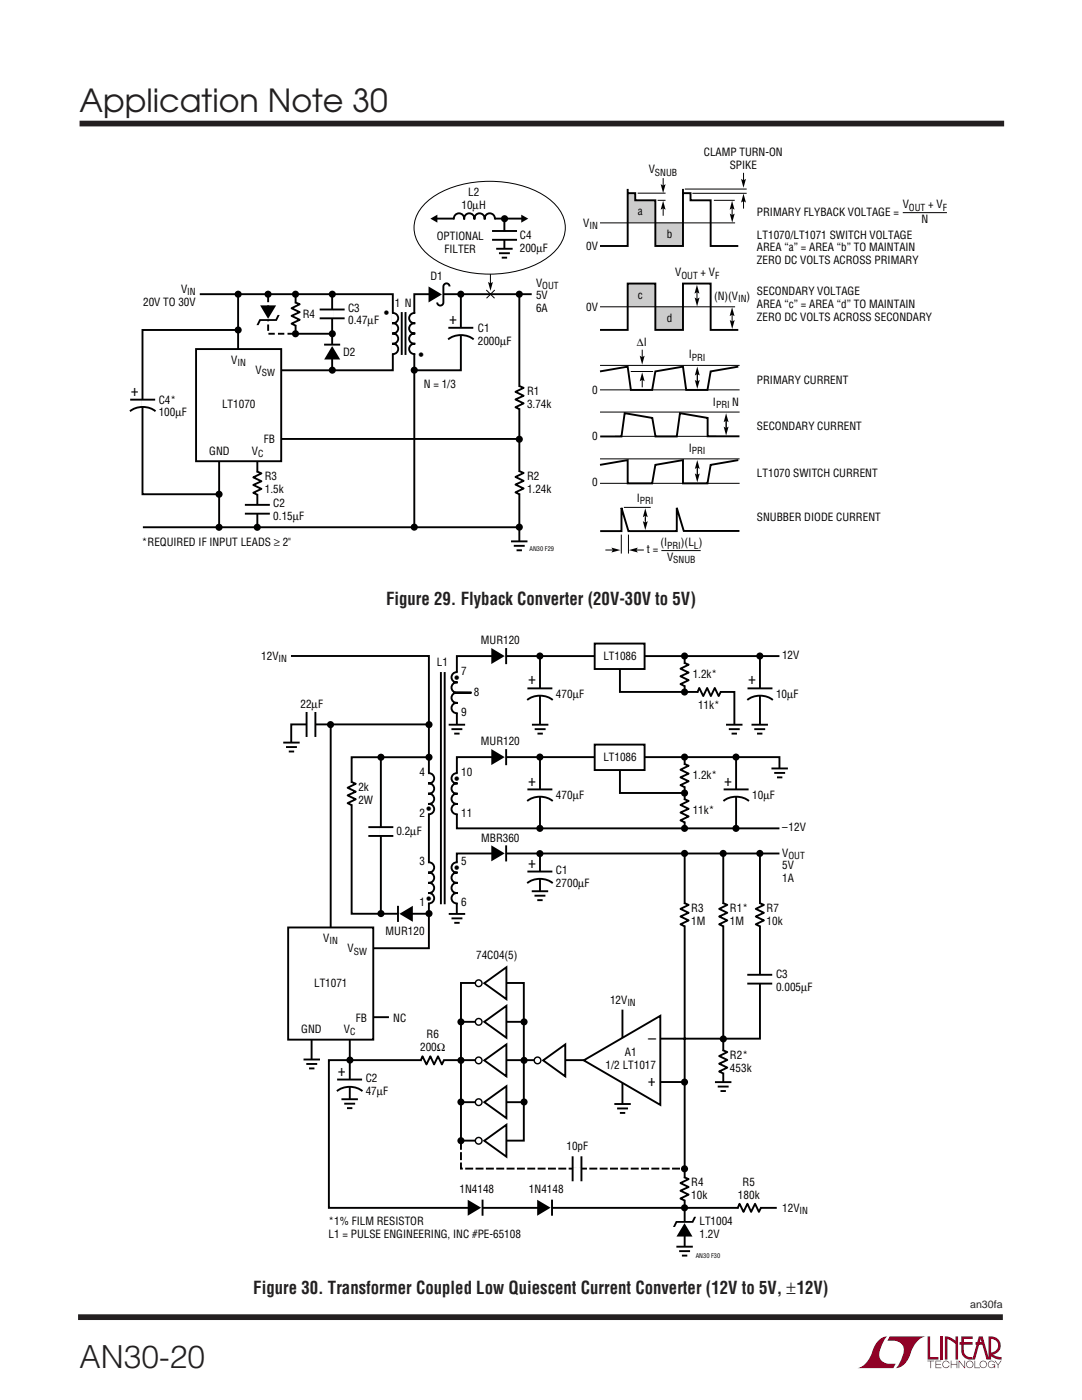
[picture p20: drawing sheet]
<svg xmlns="http://www.w3.org/2000/svg" width="216mm" height="279mm" viewBox="0 0 216 279" stroke-linecap="round" stroke-linejoin="round" font-family="sans-serif">
<defs><g id="words">
<g font-size="6.3" fill="#231f20">
<text x="15.9" y="22.3">Application Note 30</text>
<text x="15.9" y="273">AN30-20</text>
</g>
<g font-size="3.5" fill="#231f20">
<text x="77" y="120.8">Figure 29. Flyback Converter (20V-30V to 5V)</text>
<text x="50.5" y="258.2">Figure 30. Transformer Coupled Low Quiescent Current Converter (12V to 5V, ±12V)</text>
</g>
<g font-size="3.2">
<text x="89.6" y="64.6">+</text>
<text x="26.1" y="79">+</text>
<text x="105.4" y="136.6">+</text>
<text x="149.3" y="136.6">+</text>
<text x="105.4" y="156.8">+</text>
<text x="144.5" y="156.8">+</text>
<text x="105.4" y="173.2">+</text>
<text x="130.9" y="206.3" transform="rotate(-180 130.9 206.3)">–</text>
<text x="67.4" y="214.7">+</text>
<text x="130.9" y="215.1" transform="rotate(-180 130.9 215.1)">+</text>
</g>
<g font-size="2.9">
<text x="76.7" y="63.5">•</text>
<text x="83.6" y="71.9">•</text>
<text x="90.7" y="136.2">•</text>
<text x="90.7" y="156.4">•</text>
<text x="85.1" y="162.5">•</text>
<text x="90.7" y="174.2">•</text>
<text x="85.1" y="180.3">•</text>
</g>
<g font-size="2.2">
<text x="129.4" y="34.6">V</text>
<text x="140.4" y="31.1">CLAMP TURN-ON</text>
<text x="145.6" y="33.6">SPIKE</text>
<text x="92.1" y="41.6">10µH</text>
<text x="93.4" y="39.1">L2</text>
<text x="180.1" y="41.6">V</text>
<text x="185.2" y="41.6">+ V</text>
<text x="87.2" y="47.9">OPTIONAL</text>
<text x="103.7" y="47.7">C4</text>
<text x="116.4" y="45.2">V</text>
<text x="127.3" y="42.9">a</text>
<text x="133.1" y="47.6">b</text>
<text x="151" y="43">PRIMARY FLYBACK VOLTAGE =</text>
<text x="151" y="47.6">LT1070/LT1071 SWITCH VOLTAGE</text>
<text x="183.9" y="44.4">N</text>
<text x="88.7" y="50.4">FILTER</text>
<text x="103.7" y="50.3">200µF</text>
<text x="117" y="49.8">0V</text>
<text x="151" y="50.2">AREA “a” = AREA “b” TO MAINTAIN</text>
<text x="151" y="52.7">ZERO DC VOLTS ACROSS PRIMARY</text>
<text x="36.1" y="58.5">V</text>
<text x="85.9" y="55.9">D1</text>
<text x="107" y="59.8">5V</text>
<text x="107" y="57.2">V</text>
<text x="127.3" y="59.6">c</text>
<text x="134.7" y="55.1">V</text>
<text x="139.8" y="55.1">+ V</text>
<text x="142.5" y="59.9">(N)(V</text>
<text x="149" y="59.9">)</text>
<text x="151" y="58.9">SECONDARY VOLTAGE</text>
<text x="28.6" y="61">20V TO 30V</text>
<text x="60.4" y="63.4">R4</text>
<text x="69.5" y="62.2">C3</text>
<text x="69.5" y="64.7">0.47µF</text>
<text x="78.8" y="61.3">1 N</text>
<text x="107" y="62.3">6A</text>
<text x="117" y="62">0V</text>
<text x="133.1" y="64.3">d</text>
<text x="151" y="61.5">AREA “c” = AREA “d” TO MAINTAIN</text>
<text x="151" y="64">ZERO DC VOLTS ACROSS SECONDARY</text>
<text x="68.5" y="70.9">D2</text>
<text x="95.3" y="66.2">C1</text>
<text x="95.3" y="68.8">2000µF</text>
<text x="127.1" y="69.1">∆I</text>
<text x="137.4" y="71.5">I</text>
<text x="46.1" y="72.5">V</text>
<text x="51" y="74.6">V</text>
<text x="84.6" y="77.4">N = 1/3</text>
<text x="151" y="76.6">PRIMARY CURRENT</text>
<text x="31.7" y="80.6">C4*</text>
<text x="31.7" y="83.1">100µF</text>
<text x="44.3" y="81.5">LT1070</text>
<text x="105.2" y="78.8">R1</text>
<text x="105.2" y="81.3">3.74k</text>
<text x="118.2" y="78.6">0</text>
<text x="142.3" y="81">I</text>
<text x="146.1" y="81">N</text>
<text x="52.6" y="88.5">FB</text>
<text x="118.2" y="87.9">0</text>
<text x="151" y="85.9">SECONDARY CURRENT</text>
<text x="41.7" y="90.7">GND</text>
<text x="50.3" y="90.7">V</text>
<text x="52.8" y="95.9">R3</text>
<text x="105.2" y="95.8">R2</text>
<text x="137.4" y="90.1">I</text>
<text x="151" y="95.2">LT1070 SWITCH CURRENT</text>
<text x="52.8" y="98.4">1.5k</text>
<text x="54.5" y="101.2">C2</text>
<text x="105.2" y="98.3">1.24k</text>
<text x="118.2" y="97.1">0</text>
<text x="127.1" y="100.1">I</text>
<text x="54.5" y="103.7">0.15µF</text>
<text x="151" y="103.9">SNUBBER DIODE CURRENT</text>
<text x="28.3" y="109">*REQUIRED IF INPUT LEADS ≥ 2&quot;</text>
<text x="129.1" y="110.5">t =</text>
<text x="131.8" y="109.1">(I</text>
<text x="133.1" y="111.9">V</text>
<text x="135.9" y="109.1">)(L )</text>
<text x="52.1" y="131.6">12V</text>
<text x="96" y="128.6">MUR120</text>
<text x="120.4" y="131.8">LT1086</text>
<text x="156" y="131.6">12V</text>
<text x="87.2" y="132.9">L1</text>
<text x="92" y="134.8">7</text>
<text x="138.2" y="135.4">1.2k*</text>
<text x="60" y="141.3">22µF</text>
<text x="92" y="142.9">9</text>
<text x="94.6" y="139">8</text>
<text x="110.9" y="139.4">470µF</text>
<text x="139.3" y="141.5">11k*</text>
<text x="154.9" y="139.4">10µF</text>
<text x="96" y="148.8">MUR120</text>
<text x="83.7" y="154.9">4</text>
<text x="92" y="154.9">10</text>
<text x="120.4" y="151.9">LT1086</text>
<text x="138.2" y="155.5">1.2k*</text>
<text x="71.5" y="157.9">2k</text>
<text x="71.5" y="160.4">2W</text>
<text x="110.9" y="159.5">470µF</text>
<text x="150.1" y="159.5">10µF</text>
<text x="79.1" y="166.7">0.2µF</text>
<text x="83.7" y="163">2</text>
<text x="92" y="163">11</text>
<text x="96" y="168">MBR360</text>
<text x="138.2" y="162.5">11k*</text>
<text x="156.1" y="165.9">–12V</text>
<text x="83.7" y="172.7">3</text>
<text x="92" y="172.7">5</text>
<text x="156.1" y="171">V</text>
<text x="156.1" y="173.5">5V</text>
<text x="110.9" y="174.4">C1</text>
<text x="110.9" y="177">2700µF</text>
<text x="156.1" y="176">1A</text>
<text x="83.7" y="180.8">1</text>
<text x="92" y="180.8">6</text>
<text x="137.9" y="182.1">R3</text>
<text x="137.9" y="184.6">1M</text>
<text x="145.7" y="182.1">R1*</text>
<text x="145.7" y="184.6">1M</text>
<text x="153" y="182.1">R7</text>
<text x="153" y="184.6">10k</text>
<text x="64.5" y="188">V</text>
<text x="69.4" y="190.1">V</text>
<text x="77" y="186.6">MUR120</text>
<text x="95" y="191.3">74C04(5)</text>
<text x="62.7" y="196.9">LT1071</text>
<text x="154.9" y="195.2">C3</text>
<text x="154.9" y="197.8">0.005µF</text>
<text x="71" y="203.9">FB</text>
<text x="78.5" y="203.9">NC</text>
<text x="121.7" y="200.3">12V</text>
<text x="60.1" y="206.2">GND</text>
<text x="68.6" y="206.2">V</text>
<text x="83.8" y="209.8">200Ω</text>
<text x="85.1" y="207.2">R6</text>
<text x="73" y="216">C2</text>
<text x="120.9" y="213.3">1/2 LT1017</text>
<text x="124.7" y="210.8">A1</text>
<text x="145.7" y="211.4">R2*</text>
<text x="145.7" y="214">453k</text>
<text x="73" y="218.5">47µF</text>
<text x="113" y="229.5">10pF</text>
<text x="91.7" y="238.2">1N4148</text>
<text x="105.5" y="238.2">1N4148</text>
<text x="137.9" y="236.8">R4</text>
<text x="137.9" y="239.3">10k</text>
<text x="147.3" y="239.3">180k</text>
<text x="148.2" y="236.8">R5</text>
<text x="65.6" y="244.5">*1% FILM RESISTOR</text>
<text x="139.6" y="244.5">LT1004</text>
<text x="156.1" y="241.9">12V</text>
<text x="65.6" y="247.1">L1 = PULSE ENGINEERING, INC #PE-65108</text>
<text x="139.6" y="247">1.2V</text>
</g>
<text font-size="2.1" fill="#231f20" x="193.6" y="261.1">an30fa</text>
<g font-size="1.9">
<text x="130.7" y="35.1">SNUB</text>
<text x="117.6" y="45.7">IN</text>
<text x="181.4" y="42.1">OUT</text>
<text x="188.1" y="42.1">F</text>
<text x="37.4" y="59">IN</text>
<text x="108.2" y="57.7">OUT</text>
<text x="136" y="55.6">OUT</text>
<text x="142.7" y="55.6">F</text>
<text x="147.3" y="60.4">IN</text>
<text x="138" y="72">PRI</text>
<text x="47.4" y="73">IN</text>
<text x="52.2" y="75.1">SW</text>
<text x="142.9" y="81.5">PRI</text>
<text x="51.5" y="91.2">C</text>
<text x="138" y="90.6">PRI</text>
<text x="127.7" y="100.6">PRI</text>
<text x="133.1" y="109.5">PRI</text>
<text x="134.4" y="112.4">SNUB</text>
<text x="138.5" y="109.5">L</text>
<text x="55.6" y="132.1">IN</text>
<text x="157.3" y="171.4">OUT</text>
<text x="65.7" y="188.5">IN</text>
<text x="70.6" y="190.5">SW</text>
<text x="125.2" y="200.8">IN</text>
<text x="69.9" y="206.6">C</text>
<text x="159.5" y="242.3">IN</text>
</g>
<g font-size="1.3">
<text x="105.7" y="109.9">AN30 F29</text>
<text x="138.8" y="251">AN30 F30</text>
</g>
</g></defs>
<path d="M15.9 24.7h184.5M15.6 262.9h184.5" fill="none" stroke="#231f20" stroke-width="1.1" stroke-linecap="butt"/>
<g fill="#900126">
<path d="M185.1 266.7h.5v4.1h1.7v.5h-2.2z"/>
<path d="M175.5 267.3l.5-.3 1.1-.3a5.2 5.2 0 0 0-1.6 4.2 2.65 2.65 0 0 0 3.2 1.3l-.4 .8h-7.2a5 5 0 0 0 3.2-3.8l.3-.8z"/>
<path d="M177.5 266.7h7.2a5 5 0 0 0-3.2 3.9 3.3 3.3 0 0 1-2.8 2.4 5.2 5.2 0 0 0 1.6-4.2 2.65 2.65 0 0 0-3.2-1.2z"/>
<path d="M187.6 266.7h.5v4.6h-.5z"/>
<path d="M188.5 266.7l1.1 .2 1.1 .7v-.9h.5v4.6h-.5v-3.1l-1.6-1v4.1h-.6z"/>
<path d="M185 271.6h1.4v.1h-.6v1.3h-.1v-1.3h-.7z"/>
<path d="M186.7 271.6h1.1v.1h-1v.5h1v.1h-1v.6h1v.1h-1.1z"/>
<path d="M189.7 271.6h.1v.6h1.1v-.6h.1v1.4h-.1v-.7h-1.1v.7h-.1z"/>
<path d="M191.3 271.6h.1l1 1.2v-1.2h.2v1.4h-.2l-1-1.3v1.3h-.1z"/>
<path d="M194.4 271.6h.2v1.3h.9v.1h-1.1z"/>
<path d="M198.5 271.6h.1l.6 .7 .5-.7h.1l-.6 .8v.6h-.1v-.6z"/>
<path d="M191.8 266.7h2.3v.5h-1.8v.7h1.8v.5h-1.8v1.2a1.35 1.35 0 0 0 1.7 1.2v.5l1.3-4.6h.8l1.1 4.2v-4.2a1.88 1.88 0 0 1 2.4 1.4 1.88 1.88 0 0 1-1.5 2.3l.8 .3 1 .1v.5h-.4a3.4 3.4 0 0 1-1.9-.7v-.7a1.37 1.37 0 0 0 1.6-1.2 1.37 1.37 0 0 0-1.4-1.5v4.1h-1l-.8-2.9h-1.3v-.5h1.2l-.2-.7-1.2 4.1a2.1 2.1 0 0 1-2.6-1.3l-.1-1.6h-.3v-.5h.3z"/>
<path d="M193 271.8a.74 .74 0 0 1 1.1 .1 .74 .74 0 0 1-.4 1.1 .74 .74 0 0 1-.9-.7h.1a.6 .6 0 0 0 .9 .5 .6 .6 0 0 0 .1-1 .6 .6 0 0 0-.9 .3l-.1 .2h-.1z"/>
<path d="M195.7 271.8a.74 .74 0 0 1 1.1 .1 .74 .74 0 0 1-.4 1.1 .74 .74 0 0 1-.9-.7h.1a.6 .6 0 0 0 .9 .5 .6 .6 0 0 0 .1-1 .6 .6 0 0 0-1 .3v.2h-.1z"/>
<path d="M197.3 271.8a.73 .73 0 0 1 1.2 .2h-.1a.6 .6 0 0 0-1-.2 .6 .6 0 0 0 .1 1 .6 .6 0 0 0 .9-.4h-.5v-.1h.7v.7h-.2v-.3a.74 .74 0 0 1-1.1 .2 .74 .74 0 0 1 0-1.1z"/>
<path d="M188.2 271.8a.73 .73 0 0 1 1.3 .3h-.2a.6 .6 0 0 0-.9-.3 .6 .6 0 0 0 0 1 .6 .6 0 0 0 .9-.3h.2a.74 .74 0 0 1-1.1 .4 .74 .74 0 0 1-.2-1.1z"/>
</g>
<path d="M119.7 96.5h27.9M122.7 87.1h20.2" fill="none" stroke="#000" stroke-width=".2"/>
<g fill="#ccc">
<path d="M130.8 44.5h5.5v4.6h-5.5z"/>
<path d="M125.3 38.5h1.5v1.5h4v4.5h-5.6z"/>
</g>
<g fill="none" stroke="#000" stroke-width=".38">
<path d="M39.9 58.7h38.5v15.2h-28.2M47.5 58.8v14.3M66.3 58.7v15.2M92 58.7v15.2h-9.3M103.6 58.7v50.8M106.1 58.7h-23.4v46.5M47.5 65.9h-19.1v32.7h15.3M58.6 66.6h7.7M103.6 77l.9 .4-1.6 .8 1.6 .8-1.6 .7 1.6 .8-1.6 .8 .8 .4M43.7 91.3v14M50.2 87.6h53.5M51.2 94.1l1 .4-1.7 .8 1.7 .7-1.7 .8 1.7 .8-1.7 .7 .9 .5"/>
<path d="M51.3 91.3v14M103.6 94l.9 .4-1.6 .8 1.6 .8-1.6 .7 1.6 .8-1.6 .8 .8 .4M28.5 105.2h75.1"/>
</g>
<circle cx="66.3" cy="66.6" r=".71" fill="#000"/>
<path d="M58.6 66.6h-5.1v-7.7" fill="none" stroke="#000" stroke-width=".38" stroke-dasharray="1.3 .6" stroke-linecap="butt"/>
<path d="M103.7 77.2v4.3M51.4 94.3v4.3M103.7 94.2v4.3" fill="none" stroke="#fff" stroke-width=".63" stroke-linecap="butt"/>
<path d="M39.1 69.7h17v22.3h-17z" fill="#fff"/>
<g fill="none" stroke="#000" stroke-width=".38">
<path d="M125.2 37.7v11.4h-5.5M136.3 38.5h1.5v1.5h4v9.1h5.5M136.3 37.7v11.4h-5.5v-9.1h-4v-1.5h-1.6M59 58.9v7.7M86.9 43.6h17.4M89.7 57.2a.62 .62 0 0 0-.6-.6 .62 .62 0 0 0-.6 .6v3.2a.62 .62 0 0 1-.6 .6 .62 .62 0 0 1-.7-.6M90.6 43.8a1.04 1.04 0 0 1 1-1.2 1.04 1.04 0 0 1 1 1.2 1.04 1.04 0 0 1 1-1.2 1.04 1.04 0 0 1 1.1 1.2 1.04 1.04 0 0 1 1-1.2 1.04 1.04 0 0 1 1 1.2 1.04 1.04 0 0 1 1-1.2 1.04 1.04 0 0 1 1.1 1.2M98.2 46.1h5M98.2 47.9h5M99 49.6h3.3M99.6 50.5h2.1M100.1 51.4h1.1"/>
<path d="M100.6 43.6v7.2M26 79.8h5M39.1 69.7h17v22.3h-17zM58.9 60.3l.9 .4-1.6 .8 1.6 .8-1.6 .7 1.6 .8-1.6 .8 .9 .4M63.8 61.8h5M63.8 63.5h5M67.9 68.8h-3.2M78.2 62.5a1.04 1.04 0 0 1 1.3 1 1.04 1.04 0 0 1-1.3 1 1.04 1.04 0 0 1 1.3 1 1.04 1.04 0 0 1-1.3 1.1 1.04 1.04 0 0 1 1.3 1 1.04 1.04 0 0 1-1.3 1 1.04 1.04 0 0 1 1.3 1 1.04 1.04 0 0 1-1.3 1.1M80.2 62.3v8.5M80.9 62.3v8.5M82.9 62.5a1.04 1.04 0 0 0-1.3 1 1.04 1.04 0 0 0 1.3 1 1.04 1.04 0 0 0-1.3 1 1.04 1.04 0 0 0 1.3 1.1 1.04 1.04 0 0 0-1.3 1 1.04 1.04 0 0 0 1.3 1 1.04 1.04 0 0 0-1.3 1 1.04 1.04 0 0 0 1.3 1.1M89.4 67.7a4.2 4.2 0 0 1 5.1 0"/>
<path d="M89.5 65.4h4.9M25.9 82.1a4.2 4.2 0 0 1 5.1 0M48.9 100.8h4.9M48.9 102.5h4.9M102 108h3.3M102.5 108.9h2.2M103.1 109.8h1"/>
</g>
<g fill="#000">
<path d="M131.8 36.8l.5 .2 .5-.2-.5 1.7zM147.9 35.7l.5 .3 .4-.3-.4 1.8zM85.9 43.6l1.4-.8v1.6zM85.5 57.2l2.7 1.6-2.7 1.6zM97.4 56.3l.5 .3 .5-.3-.5 1.7zM104 42.8l1.4 .8-1.4 .8zM132.3 40.1l.5 1.8-.5-.3-.5 .3zM146.1 40.1l.5 1.8-.5-.3-.5 .3zM145.6 42.6l.5 .3 .5-.3-.5 1.8zM148.4 38.6l.4 1.8-.4-.3-.5 .3zM51.8 63.7h3.2l.4-.8h.4l-.6 1.1-3.2 .1-.4 .8h-.4zM51.9 60.9h3.2l-1.6 2.7z"/>
<path d="M66.3 69.1l1.6 2.6h-3.2zM128.1 74.3l.5 1.8-.5-.3-.4 .3zM127.7 71l.4 .3 .5-.3-.5 1.8zM139.1 73.2l.5 1.7-.5-.2-.5 .2zM138.6 75.8l.5 .3 .5-.3-.5 1.8zM122 109.3l1.8 .5-1.8 .5 .3-.5zM125.5 109.8l1.8-.5-.3 .5 .3 .5z"/>
<circle cx="47.5" cy="58.7" r=".71"/>
<circle cx="53.5" cy="58.7" r=".71"/>
<circle cx="59" cy="58.7" r=".71"/>
<circle cx="66.3" cy="58.7" r=".71"/>
<circle cx="91.9" cy="58.7" r=".71"/>
<circle cx="100.7" cy="43.6" r=".71"/>
<circle cx="103.6" cy="58.7" r=".71"/>
<circle cx="47.5" cy="65.9" r=".71"/>
<circle cx="59" cy="66.6" r=".71"/>
<circle cx="66.3" cy="73.9" r=".71"/>
<circle cx="82.7" cy="73.9" r=".71"/>
<circle cx="43.7" cy="98.6" r=".71"/>
<circle cx="103.6" cy="87.7" r=".71"/>
<circle cx="43.7" cy="105.2" r=".71"/>
<circle cx="51.3" cy="105.2" r=".71"/>
<circle cx="82.7" cy="105.2" r=".71"/>
<circle cx="103.6" cy="105.2" r=".71"/>
</g>
<path d="M86.4 58.8h2M90.6 43.6h8.1M100.7 46.1v1.8M28.5 79.8v1.4M53.5 62v1.9M59 60.5v4.4M66.3 68.8v2M66.3 61.8v1.7M78.4 62.5v8.1M82.7 62.5v8.1M92 65.4v1.5M51.4 100.8v1.7" fill="none" stroke="#fff" stroke-width=".63" stroke-linecap="butt"/>
<g fill="none" stroke="#000" stroke-width=".2">
<path d="M127.2 38.5h5.6M131.2 40h1.6M132.3 35.5v1.8M136.6 37.7h12.4M138.2 38.6h10.8M142.4 40h4.2M148.4 34.5v1.7M148.4 39.9v1.7M85 40.5a19.5 19.5 0 0 1 14.5-4.3 17.9 17.9 0 0 1 11 4.3 6.4 6.4 0 0 1 0 9.9 19.5 19.5 0 0 1-14.6 4.2 17.9 17.9 0 0 1-10.9-4.2 6.4 6.4 0 0 1 0-9.9zM97 57.9l1.7 1.6M97.9 54.7v2.1M98.7 57.9l-1.6 1.6"/>
<path d="M119.7 44.5h27M132.3 41.3v1.8M146.1 41.3v1.8M128.1 69.8v1.7M128.1 75.6v1.7M139.1 74.4v2M120.8 109.8h1.7M126.7 109.8h1.8"/>
</g>
<path d="M100.7 49.7v2M103.6 108.1v2" fill="none" stroke="#fff" stroke-width=".87" stroke-linecap="butt"/>
<g fill="#ccc">
<path d="M130.8 61.2h5.5v4.6h-5.5z"/>
<path d="M125.2 56.6h5.5v4.6h-5.5z"/>
</g>
<g fill="none" stroke="#000" stroke-width=".38">
<path d="M119.7 65.8h5.5v-9.2h5.6v9.2h5.5v-9.2h5.5v9.2h5.5M147.3 73.2l-5.5 .9-.6 3.7h-4.3l-.6-4.6-5.5 .9-.7 3.7h-4.2l-.7-4.6-5.5 .9M147.3 91.8l-5.5 1-.6 3.7h-4.9v-4.7l-5.5 1-.7 3.7h-4.9v-4.7l-5.5 1M147.6 87.1h-6.4v-3.7l-5.5-.9-.7 4.6h-4.2l-.6-3.7-5.6-.9-.6 4.6h-4.2M147.6 106h-11.2l-1.4-4.7v4.7h-9.6l-1.4-4.7v4.7h-4.2M58.1 130.9h27.5v58.3h-14.9M107.7 131.1v14M123.7 132.4v5.7h22.8v7.1M151.6 131.1v14M155.5 130.9h-64.3v14.3M66 144.7v43.5M107.7 151.2v14.1"/>
<path d="M123.7 152.6v5.7h12.9M136.6 151.2v14.1M146.9 151.2v14.1M155.5 153.6v-2.5h-64.3v14.2h64.3M107.7 170.5v8.3M136.6 170.3v78.8M144.3 170.3v46.9M151.6 170.4v36.9h-22.4M155.5 170.3h-64.4v12.2M92 196.2h12.5v31.4h-12.5zM62.2 206.5v5.4M69.8 206.5v13"/>
<path d="M70.7 203h6.9M92 220h12.5M92 203.9h12.5M118.5 211.6h-52.9v29.5h89.4M124.2 201.5v20.3M131.3 215.9h5.3"/>
</g>
<g fill="none" stroke="#000" stroke-width=".2">
<path d="M139.1 58.1v1.7M180.1 42.4h8.8M119.7 61.2h27M119.7 72.9h27.9M119.7 77.8h27.9M125.9 74.1h4.4M146.1 62.6v1.7M119.7 91.6h27.9M119.7 82.2h27.9M139.1 93.1v1.9M144.9 83.7v2M124 106.7v3.8"/>
<path d="M124.5 101.3h5.4M125.4 106.7v3.8M128.8 102.7v1.8M132 109.9h7.8"/>
</g>
<path d="M139.1 56.8l.5 1.8-.5-.3-.5 .3zM138.6 59.4l.5 .3 .5-.3-.5 1.8zM146.1 61.3l.5 1.8-.5-.3-.5 .3zM145.6 63.9l.5 .3 .5-.3-.5 1.8zM139.1 91.8l.5 1.8-.5-.3-.5 .3zM138.6 94.5l.5 .3 .5-.3-.5 1.8zM144.9 82.5l.5 1.8-.5-.3-.5 .3zM144.4 85.1l.5 .3 .5-.3-.5 1.8zM128.8 101.4l.5 1.8-.5-.3-.5 .3zM128.3 104l.5 .3 .5-.3-.5 1.8z" fill="#000"/>
<path d="M57.5 185.1h17v22.4h-17z" fill="#fff"/>
<g fill="none" stroke="#000" stroke-width=".38">
<path d="M89.5 144.6h3.3M90.1 145.5h2.2M90.6 146.4h1.1M106.1 144.6h3.3M106.7 145.5h2.2M107.2 146.4h1.1M136.5 152.4l.9 .4-1.6 .8 1.6 .8-1.6 .7 1.6 .8-1.6 .8 .9 .4M136.5 159.5l.9 .3-1.6 .8 1.6 .8-1.6 .8 1.6 .7-1.6 .8 .9 .4M144.9 144.6h3.3M145.4 145.5h2.2M146 146.4h1.1M150 144.6h3.2"/>
<path d="M150.5 145.5h2.2M151.1 146.4h1M153.9 153.4h3.3M154.5 154.3h2.2M155 155.1h1.1M105.2 176.3a4.2 4.2 0 0 1 5.1 0M105.2 173.9h5M106.1 177.9h3.3M106.7 178.8h2.1M107.2 179.6h1.1M57.5 185.1h17v22.4h-17zM89.5 182.4h3.3"/>
<path d="M90.1 183.3h2.2M90.6 184.2h1.1M60.6 211.4h3.2M61.1 212.3h2.2M61.7 213.2h1"/>
</g>
<path d="M136.6 152.6v4.4M136.6 159.6v4.4M107.7 174v1.4" fill="none" stroke="#fff" stroke-width=".63" stroke-linecap="butt"/>
<path d="M91.2 144.6v2M107.8 144.6v2M146.5 144.6v2M151.6 144.6v2M155.6 153.4v2M107.7 177.9v2M91.2 182.4v2M62.2 211.5v2" fill="none" stroke="#fff" stroke-width=".87" stroke-linecap="butt"/>
<path d="M116.5 211.6l15.3-8.9v17.8z" fill="#fff" stroke="#000" stroke-width=".38"/>
<path d="M85.6 154.3v8.1M91.2 154.3v8.1M99 151.1h2M85.6 172.1v8.1M91.2 172.1v8.1M99 170.3h2M151.6 194.6v1.7M107.3 211.6h2.2M108.1 241h2M136.6 243.8v2" fill="none" stroke="#fff" stroke-width=".63" stroke-linecap="butt"/>
<path d="M88 134.1v46.4M88.7 134.1v46.4M85.4 154.3a1.04 1.04 0 0 1 1.2 1 1.04 1.04 0 0 1-1.2 1.1 1.04 1.04 0 0 1 1.2 1 1.04 1.04 0 0 1-1.2 1 1.04 1.04 0 0 1 1.2 1 1.04 1.04 0 0 1-1.2 1 1.04 1.04 0 0 1 1.2 1.1 1.04 1.04 0 0 1-1.2 1M91.3 154.3a1.04 1.04 0 0 0-1.2 1 1.04 1.04 0 0 0 1.2 1.1 1.04 1.04 0 0 0-1.2 1 1.04 1.04 0 0 0 1.2 1 1.04 1.04 0 0 0-1.2 1 1.04 1.04 0 0 0 1.2 1 1.04 1.04 0 0 0-1.2 1.1 1.04 1.04 0 0 0 1.2 1M101 149.5v3.2M85.4 172.1a1.04 1.04 0 0 1 1.2 1 1.04 1.04 0 0 1-1.2 1.1 1.04 1.04 0 0 1 1.2 1 1.04 1.04 0 0 1-1.2 1 1.04 1.04 0 0 1 1.2 1 1.04 1.04 0 0 1-1.2 1 1.04 1.04 0 0 1 1.2 1.1 1.04 1.04 0 0 1-1.2 1M91.3 172.1a1.04 1.04 0 0 0-1.2 1 1.04 1.04 0 0 0 1.2 1.1 1.04 1.04 0 0 0-1.2 1 1.04 1.04 0 0 0 1.2 1 1.04 1.04 0 0 0-1.2 1 1.04 1.04 0 0 0 1.2 1 1.04 1.04 0 0 0-1.2 1.1 1.04 1.04 0 0 0 1.2 1M101 168.7v3.2M149.1 194.5h5M149.1 196.3h5M110.1 239.4l.1 3.2" fill="none" stroke="#000" stroke-width=".38"/>
<g fill="#000">
<path d="M98 149.5l2.7 1.6-2.7 1.6zM98 168.7l2.7 1.6-2.7 1.6zM107.2 239.4l2.7 1.6-2.7 1.6zM136.6 244.1l1.6 2.7h-3.2zM134.9 243.7h3.2l.4-.9h.4l-.6 1.2h-3.2l-.4 .9h-.4z"/>
<circle cx="66" cy="144.6" r=".71"/>
<circle cx="76" cy="151.1" r=".71"/>
<circle cx="85.6" cy="151.1" r=".71"/>
<circle cx="85.6" cy="144.6" r=".71"/>
<circle cx="107.7" cy="170.4" r=".71"/>
<circle cx="76" cy="182.3" r=".71"/>
<circle cx="85.6" cy="182.3" r=".71"/>
<circle cx="69.8" cy="211.6" r=".71"/>
<circle cx="92" cy="203.9" r=".71"/>
<circle cx="92" cy="211.6" r=".71"/>
<circle cx="92" cy="219.9" r=".71"/>
<circle cx="104.6" cy="203.9" r=".71"/>
<circle cx="104.6" cy="211.6" r=".71"/>
<circle cx="104.6" cy="219.9" r=".71"/>
<circle cx="136.6" cy="216" r=".71"/>
<circle cx="144.3" cy="207.3" r=".71"/>
<circle cx="92" cy="227.7" r=".71"/>
<circle cx="136.6" cy="233.3" r=".71"/>
<circle cx="136.6" cy="241" r=".71"/>
</g>
<path d="M108.4 211.6l4.4-3.2v6.4z" fill="#fff" stroke="#000" stroke-width=".38"/>
<circle cx="107.3" cy="211.6" r=".67" fill="#fff" stroke="#000" stroke-width=".29"/>
<path d="M95.6 211.6h2.2" fill="none" stroke="#fff" stroke-width=".63" stroke-linecap="butt"/>
<path d="M96.6 211.6l4.4-3.2v6.4z" fill="#fff" stroke="#000" stroke-width=".38"/>
<circle cx="95.5" cy="211.6" r=".67" fill="#fff" stroke="#000" stroke-width=".29"/>
<path d="M95.6 203.9h2.2" fill="none" stroke="#fff" stroke-width=".63" stroke-linecap="butt"/>
<path d="M96.6 203.9l4.4-3.2v6.4z" fill="#fff" stroke="#000" stroke-width=".38"/>
<circle cx="95.5" cy="203.9" r=".66" fill="#fff" stroke="#000" stroke-width=".29"/>
<path d="M95.6 196.2h2.2" fill="none" stroke="#fff" stroke-width=".63" stroke-linecap="butt"/>
<path d="M96.6 196.2l4.4-3.2v6.4z" fill="#fff" stroke="#000" stroke-width=".38"/>
<circle cx="95.5" cy="196.2" r=".67" fill="#fff" stroke="#000" stroke-width=".29"/>
<path d="M95.6 227.7h2.2" fill="none" stroke="#fff" stroke-width=".63" stroke-linecap="butt"/>
<path d="M96.6 227.7l4.4-3.2v6.3z" fill="#fff" stroke="#000" stroke-width=".38"/>
<circle cx="95.5" cy="227.7" r=".67" fill="#fff" stroke="#000" stroke-width=".29"/>
<path d="M95.6 220h2.2" fill="none" stroke="#fff" stroke-width=".63" stroke-linecap="butt"/>
<path d="M96.6 220l4.4-3.2v6.3z" fill="#fff" stroke="#000" stroke-width=".38"/>
<circle cx="95.5" cy="220" r=".67" fill="#fff" stroke="#000" stroke-width=".29"/>
<g fill="none" stroke="#000" stroke-width=".38">
<path d="M76 151.2v31.2M85.5 151.1h-15.3v31.3h15.4M105.2 159.9a4.2 4.2 0 0 1 5.1 0M105.2 157.5h5M144.4 159.9a4.2 4.2 0 0 1 5 0M144.4 157.5h5M79.4 180.8v3.2M136.5 180.2l.9 .4-1.6 .8 1.6 .8-1.6 .7 1.6 .8-1.6 .8 .9 .4M144.2 180.2l.9 .4-1.6 .8 1.6 .8-1.6 .7 1.6 .8-1.6 .8 .9 .4M151.5 180.2l.9 .4-1.6 .8 1.6 .8-1.6 .7 1.6 .8-1.6 .8 .9 .4M144.2 209.6l.9 .4-1.6 .8 1.6 .7-1.6 .8 1.6 .8-1.6 .7 .9 .5M136.5 234.9l.9 .4-1.6 .8 1.6 .8-1.6 .7 1.6 .8-1.6 .8 .9 .4"/>
<path d="M151.9 241l-.5 .9-.7-1.7-.8 1.7-.8-1.7-.7 1.7-.8-1.7-.4 1"/>
</g>
<path d="M107.7 157.6v1.4M146.9 157.6v1.4M79.5 182.4h1.9M136.6 180.4v4.3M144.3 180.4v4.3M151.6 180.4v4.3M144.3 209.8v4.3M136.6 235.1v4.4M147.4 241h4.3" fill="none" stroke="#fff" stroke-width=".63" stroke-linecap="butt"/>
<g fill="#000">
<path d="M79.7 182.4l2.7-1.6v3.2z"/>
<circle cx="107.7" cy="151.1" r=".71"/>
<circle cx="136.6" cy="151.1" r=".71"/>
<circle cx="136.6" cy="158.3" r=".71"/>
<circle cx="146.9" cy="151.1" r=".71"/>
<circle cx="107.7" cy="165.3" r=".71"/>
<circle cx="136.6" cy="170.3" r=".71"/>
<circle cx="136.6" cy="165.3" r=".71"/>
<circle cx="144.3" cy="170.3" r=".71"/>
<circle cx="146.9" cy="165.3" r=".71"/>
<circle cx="151.6" cy="170.3" r=".71"/>
</g>
<path d="M118.7 148.6h9.9v5.1h-9.9z" fill="#fff" stroke="#000" stroke-width=".38"/>
<path d="M91.3 134.1a1.04 1.04 0 0 0-1.2 1.1 1.04 1.04 0 0 0 1.2 1 1.03 1.03 0 0 0-1.2 .9 1.03 1.03 0 0 0 1 1.1h3h-3a1.04 1.04 0 0 0-1 1.2 1.04 1.04 0 0 0 1.2 .9 1.04 1.04 0 0 0-1.2 1 1.04 1.04 0 0 0 1.2 1M101 129.3v3.2M105.2 139.7a4.2 4.2 0 0 1 5.1 0M105.2 137.4h5M136.5 132.3l.9 .4-1.6 .7 1.6 .8-1.6 .8 1.6 .8-1.6 .7 .9 .5M136.6 131.1v6.8M143.8 138l-.4 .9-.8-1.6-.8 1.6-.7-1.6-.8 1.6-.8-1.6-.4 .9M149.1 139.7a4.2 4.2 0 0 1 5.1 0M149.2 137.4h4.9" fill="none" stroke="#000" stroke-width=".38"/>
<path d="M91.2 134.2v8.1M99 130.9h2M107.7 137.4v1.4M136.6 132.5v4.3M139.3 138.1h4.4M151.7 137.4v1.4" fill="none" stroke="#fff" stroke-width=".63" stroke-linecap="butt"/>
<g fill="#000">
<path d="M98 129.3l2.7 1.6-2.7 1.6z"/>
<circle cx="107.7" cy="130.9" r=".71"/>
<circle cx="136.6" cy="138.1" r=".71"/>
<circle cx="136.6" cy="130.9" r=".71"/>
<circle cx="151.6" cy="130.9" r=".71"/>
</g>
<path d="M118.7 128.4h9.9v5.1h-9.9z" fill="#fff" stroke="#000" stroke-width=".38"/>
<path d="M61.2 144.6h1.7M70.2 156.2v4.4M76 165.1v1.7M69.8 215.5v1.4M84.1 211.6h4.3M114.3 233.2h1.7M94.3 241h1.9" fill="none" stroke="#fff" stroke-width=".63" stroke-linecap="butt"/>
<g fill="none" stroke="#000" stroke-width=".38">
<path d="M56.5 148.2h3.3M57.1 149.1h2.1M57.6 150h1.1M61.2 142.1v5M62.9 142.1v5M70.1 156l.9 .4-1.6 .8 1.6 .8-1.6 .7 1.6 .8-1.6 .8 .8 .4M85.6 144.6h-27.5v4.8M73.5 165.1h5M73.5 166.8h5M67.2 217.8a4.2 4.2 0 0 1 5.1 0M67.3 215.4h5M68.1 219.4h3.3"/>
<path d="M88.6 211.6l-.4 .8-.8-1.6-.8 1.6-.7-1.6-.8 1.6-.8-1.6-.4 .9M142.7 216h3.2M143.2 216.9h2.2M143.8 217.7h1M68.7 220.3h2.2M69.2 221.2h1.1M96.3 239.4v3.2M114.3 230.8v5M116 230.8v5M122.6 220.3h3.3M123.1 221.2h2.2M123.7 222.1h1.1"/>
<path d="M135 248.8h3.2M135.5 249.7h2.2M136.1 250.6h1"/>
</g>
<path d="M93.3 239.4l2.7 1.6-2.7 1.6z" fill="#000"/>
<path d="M58.2 148.2v2M69.8 219.4v2M144.3 216v2M124.2 220.3v2M136.6 248.8v2" fill="none" stroke="#fff" stroke-width=".87" stroke-linecap="butt"/>
<path d="M92 227.9v5.3h44.6" fill="none" stroke="#000" stroke-width=".38" stroke-dasharray="1.6 .5" stroke-linecap="butt"/>
<use href="#words"/>
</svg>
